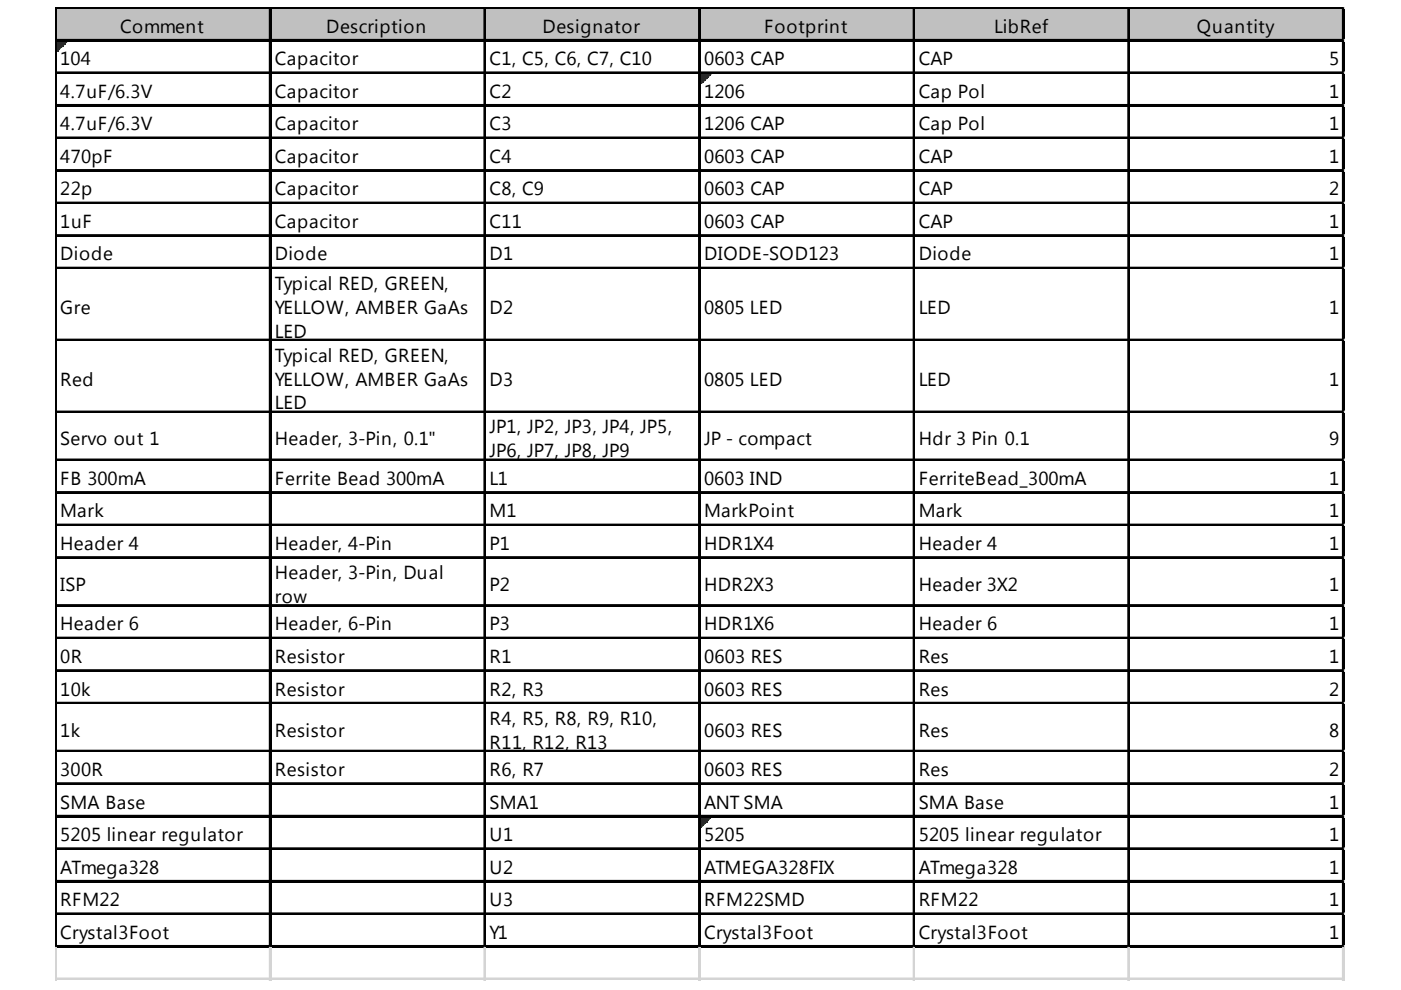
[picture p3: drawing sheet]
<svg xmlns="http://www.w3.org/2000/svg" width="297mm" height="210mm" viewBox="0 0 297 210" stroke-linecap="round" stroke-linejoin="round" font-family="sans-serif">
<defs><g id="words">
<g font-size="4">
<text x="25.5" y="6.9">Comment</text>
<text x="69.2" y="6.9">Description</text>
<text x="115.1" y="6.9">Designator</text>
<text x="162" y="6.9">Footprint</text>
<text x="210.8" y="6.9">LibRef</text>
<text x="253.7" y="6.9">Quantity</text>
<text x="12.8" y="13.8">104</text>
<text x="58.3" y="13.8">Capacitor</text>
<text x="103.8" y="13.8">C1, C5, C6, C7, C10</text>
<text x="149.3" y="13.8">0603 CAP</text>
<text x="194.8" y="13.8">CAP</text>
<text x="281.8" y="13.8">5</text>
<text x="12.8" y="20.7">4.7uF/6.3V</text>
<text x="58.3" y="20.7">Capacitor</text>
<text x="103.8" y="20.7">C2</text>
<text x="149.3" y="20.7">1206</text>
<text x="194.8" y="20.7">Cap Pol</text>
<text x="281.8" y="20.7">1</text>
<text x="12.8" y="27.6">4.7uF/6.3V</text>
<text x="58.3" y="27.6">Capacitor</text>
<text x="103.8" y="27.6">C3</text>
<text x="149.3" y="27.6">1206 CAP</text>
<text x="194.8" y="27.6">Cap Pol</text>
<text x="281.8" y="27.6">1</text>
<text x="12.8" y="34.5">470pF</text>
<text x="58.3" y="34.5">Capacitor</text>
<text x="103.8" y="34.5">C4</text>
<text x="149.3" y="34.5">0603 CAP</text>
<text x="194.8" y="34.5">CAP</text>
<text x="281.8" y="34.5">1</text>
<text x="12.8" y="41.4">22p</text>
<text x="58.3" y="41.4">Capacitor</text>
<text x="103.8" y="41.4">C8, C9</text>
<text x="149.3" y="41.4">0603 CAP</text>
<text x="194.8" y="41.4">CAP</text>
<text x="281.8" y="41.4">2</text>
<text x="12.8" y="48.3">1uF</text>
<text x="58.3" y="48.3">Capacitor</text>
<text x="103.8" y="48.3">C11</text>
<text x="149.3" y="48.3">0603 CAP</text>
<text x="194.8" y="48.3">CAP</text>
<text x="281.8" y="48.3">1</text>
<text x="12.8" y="55.2">Diode</text>
<text x="58.3" y="55.2">Diode</text>
<text x="103.8" y="55.2">D1</text>
<text x="149.3" y="55.2">DIODE-SOD123</text>
<text x="194.8" y="55.2">Diode</text>
<text x="281.8" y="55.2">1</text>
<text x="58.3" y="61.4">Typical RED, GREEN,</text>
<text x="12.8" y="66.5">Gre</text>
<text x="58.3" y="66.5">YELLOW, AMBER GaAs</text>
<text x="58.3" y="71.6">LED</text>
<text x="103.8" y="66.5">D2</text>
<text x="149.3" y="66.5">0805 LED</text>
<text x="194.8" y="66.5">LED</text>
<text x="281.8" y="66.5">1</text>
<text x="58.3" y="76.7">Typical RED, GREEN,</text>
<text x="12.8" y="81.7">Red</text>
<text x="58.3" y="81.7">YELLOW, AMBER GaAs</text>
<text x="103.8" y="81.7">D3</text>
<text x="149.3" y="81.7">0805 LED</text>
<text x="194.8" y="81.7">LED</text>
<text x="281.8" y="81.7">1</text>
<text x="58.3" y="86.8">LED</text>
<text x="12.8" y="94.4">Servo out 1</text>
<text x="58.3" y="94.4">Header, 3-Pin, 0.1&quot;</text>
<text x="103.8" y="91.9">JP1, JP2, JP3, JP4, JP5,</text>
<text x="149.3" y="94.4">JP - compact</text>
<text x="194.8" y="94.4">Hdr 3 Pin 0.1</text>
<text x="281.8" y="94.4">9</text>
<text x="103.8" y="97">JP6, JP7, JP8, JP9</text>
<text x="12.8" y="102.8">FB 300mA</text>
<text x="58.3" y="102.8">Ferrite Bead 300mA</text>
<text x="103.8" y="102.8">L1</text>
<text x="149.3" y="102.8">0603 IND</text>
<text x="194.8" y="102.8">FerriteBead_300mA</text>
<text x="281.8" y="102.8">1</text>
<text x="12.8" y="109.7">Mark</text>
<text x="103.8" y="109.7">M1</text>
<text x="149.3" y="109.7">MarkPoint</text>
<text x="194.8" y="109.7">Mark</text>
<text x="281.8" y="109.7">1</text>
<text x="12.8" y="116.6">Header 4</text>
<text x="58.3" y="116.6">Header, 4-Pin</text>
<text x="103.8" y="116.6">P1</text>
<text x="149.3" y="116.6">HDR1X4</text>
<text x="194.8" y="116.6">Header 4</text>
<text x="281.8" y="116.6">1</text>
<text x="12.8" y="125.3">ISP</text>
<text x="58.3" y="122.8">Header, 3-Pin, Dual</text>
<text x="103.8" y="125.3">P2</text>
<text x="149.3" y="125.3">HDR2X3</text>
<text x="194.8" y="125.3">Header 3X2</text>
<text x="281.8" y="125.3">1</text>
<text x="58.3" y="127.9">row</text>
<text x="12.8" y="133.7">Header 6</text>
<text x="58.3" y="133.7">Header, 6-Pin</text>
<text x="103.8" y="133.7">P3</text>
<text x="149.3" y="133.7">HDR1X6</text>
<text x="194.8" y="133.7">Header 6</text>
<text x="281.8" y="133.7">1</text>
<text x="12.8" y="140.6">0R</text>
<text x="58.3" y="140.6">Resistor</text>
<text x="103.8" y="140.6">R1</text>
<text x="149.3" y="140.6">0603 RES</text>
<text x="194.8" y="140.6">Res</text>
<text x="281.8" y="140.6">1</text>
<text x="12.8" y="147.5">10k</text>
<text x="58.3" y="147.5">Resistor</text>
<text x="103.8" y="147.5">R2, R3</text>
<text x="149.3" y="147.5">0603 RES</text>
<text x="194.8" y="147.5">Res</text>
<text x="281.8" y="147.5">2</text>
<text x="103.8" y="153.6">R4, R5, R8, R9, R10,</text>
<text x="12.8" y="156.2">1k</text>
<text x="58.3" y="156.2">Resistor</text>
<text x="103.8" y="158.7">R11, R12, R13</text>
<text x="149.3" y="156.2">0603 RES</text>
<text x="194.8" y="156.2">Res</text>
<text x="281.8" y="156.2">8</text>
<text x="12.8" y="164.5">300R</text>
<text x="58.3" y="164.5">Resistor</text>
<text x="103.8" y="164.5">R6, R7</text>
<text x="149.3" y="164.5">0603 RES</text>
<text x="194.8" y="164.5">Res</text>
<text x="281.8" y="164.5">2</text>
<text x="12.8" y="171.4">SMA Base</text>
<text x="103.8" y="171.4">SMA1</text>
<text x="149.3" y="171.4">ANT SMA</text>
<text x="194.8" y="171.4">SMA Base</text>
<text x="281.8" y="171.4">1</text>
<text x="12.8" y="178.3">5205 linear regulator</text>
<text x="103.8" y="178.3">U1</text>
<text x="149.3" y="178.3">5205</text>
<text x="194.8" y="178.3">5205 linear regulator</text>
<text x="281.8" y="178.3">1</text>
<text x="12.8" y="185.2">ATmega328</text>
<text x="103.8" y="185.2">U2</text>
<text x="149.3" y="185.2">ATMEGA328FIX</text>
<text x="194.8" y="185.2">ATmega328</text>
<text x="281.8" y="185.2">1</text>
<text x="12.8" y="192.1">RFM22</text>
<text x="103.8" y="192.1">U3</text>
<text x="149.3" y="192.1">RFM22SMD</text>
<text x="194.8" y="192.1">RFM22</text>
<text x="281.8" y="192.1">1</text>
<text x="12.8" y="199">Crystal3Foot</text>
<text x="103.8" y="199">Y1</text>
<text x="149.3" y="199">Crystal3Foot</text>
<text x="194.8" y="199">Crystal3Foot</text>
<text x="281.8" y="199">1</text>
</g>
</g></defs>
<path d="M12 1.8h273.1v7h-273.1z" fill="#c0c0c0"/>
<path d="M12 8.8h2.2M12 9h2.2M12 9.2h1.9" fill="none" stroke="#008000" stroke-width=".36"/>
<path d="M12 9.2h1.9v.3h-1.9z" fill="#008000"/>
<path d="M12 9.5h1.5" fill="none" stroke="#008000" stroke-width=".36"/>
<path d="M12 9.5h1.5v.4h-1.5z" fill="#008000"/>
<path d="M12 9.9h1.1" fill="none" stroke="#008000" stroke-width=".36"/>
<path d="M12 9.9h1.1v.3h-1.1z" fill="#008000"/>
<path d="M12 10.2h.8" fill="none" stroke="#008000" stroke-width=".36"/>
<path d="M12 10.2h.8v.4h-.8z" fill="#008000"/>
<path d="M12 10.6h.4" fill="none" stroke="#008000" stroke-width=".36"/>
<path d="M12 10.6h.4v.4h-.4z" fill="#008000"/>
<path d="M148.5 15.7h2.2M148.5 15.9h2.2M148.5 16.1h1.9" fill="none" stroke="#008000" stroke-width=".36"/>
<path d="M148.5 16.1h1.9v.3h-1.9z" fill="#008000"/>
<path d="M148.5 16.4h1.5" fill="none" stroke="#008000" stroke-width=".36"/>
<path d="M148.5 16.4h1.5v.4h-1.5z" fill="#008000"/>
<path d="M148.5 16.8h1.1" fill="none" stroke="#008000" stroke-width=".36"/>
<path d="M148.5 16.8h1.1v.3h-1.1z" fill="#008000"/>
<path d="M148.5 17.1h.8" fill="none" stroke="#008000" stroke-width=".36"/>
<path d="M148.5 17.1h.8v.4h-.8z" fill="#008000"/>
<path d="M148.5 17.5h.4" fill="none" stroke="#008000" stroke-width=".36"/>
<path d="M148.5 17.5h.4v.4h-.4z" fill="#008000"/>
<path d="M148.5 173.3h2.2M148.5 173.5h2.2M148.5 173.7h1.9" fill="none" stroke="#008000" stroke-width=".36"/>
<path d="M148.5 173.7h1.9v.3h-1.9z" fill="#008000"/>
<path d="M148.5 174h1.5" fill="none" stroke="#008000" stroke-width=".36"/>
<path d="M148.5 174h1.5v.4h-1.5z" fill="#008000"/>
<path d="M148.5 174.4h1.1" fill="none" stroke="#008000" stroke-width=".36"/>
<path d="M148.5 174.4h1.1v.4h-1.1z" fill="#008000"/>
<path d="M148.5 174.8h.8" fill="none" stroke="#008000" stroke-width=".36"/>
<path d="M148.5 174.8h.8v.3h-.8z" fill="#008000"/>
<path d="M148.5 175.1h.4" fill="none" stroke="#008000" stroke-width=".36"/>
<path d="M148.5 175.1h.4v.4h-.4z" fill="#008000"/>
<g fill="none" stroke="#000" stroke-width=".36">
<path d="M11.7 1.5v199.4M11.9 1.5v199.4M12 1.5h273.1M12 1.7h273.1M12 8.4h273.1M12 8.6h273.1M12 15.3h273.1M12 15.5h273.1M57.2 1.9v199M57.4 1.9v199M102.7 1.9v199M102.9 1.9v199"/>
<path d="M148.2 1.9v199M148.4 1.9v199M193.7 1.9v199M193.9 1.9v199M239.2 1.9v199M239.4 1.9v199M284.7 1.9v199M284.9 1.9v199M12 22.2h273.1M12 22.4h273.1M12 29.1h273.1M12 29.3h273.1"/>
<path d="M12 36h273.1M12 36.2h273.1M12 42.9h273.1M12 43.1h273.1M12 49.8h273.1M12 50h273.1M12 56.7h273.1M12 56.9h273.1M12 72h273.1M12 72.2h273.1M12 87.2h273.1M12 87.4h273.1"/>
<path d="M12 97.4h273.1M12 97.6h273.1M12 104.3h273.1M12 104.5h273.1M12 111.2h273.1M12 111.4h273.1M12 118.1h273.1M12 118.3h273.1M12 128.3h273.1M12 128.5h273.1M12 135.2h273.1M12 135.4h273.1"/>
<path d="M12 142.1h273.1M12 142.3h273.1M12 149h273.1M12 149.2h273.1M12 159.1h273.1M12 159.3h273.1M12 166h273.1M12 166.2h273.1M12 172.9h273.1M12 173.1h273.1M12 179.8h273.1M12 180h273.1"/>
<path d="M12 186.7h273.1M12 186.9h273.1M12 193.6h273.1M12 193.8h273.1M12 200.5h273.1M12 200.7h273.1"/>
</g>
<g fill="none" stroke="#d4d4d4" stroke-width=".36">
<path d="M285.1 1.5h.1M11.7 200.9v7M11.9 200.9v7M57.2 200.9v7M57.4 200.9v7M102.7 200.9v7M102.9 200.9v7M148.2 200.9v7M148.4 200.9v7M193.7 200.9v7M193.9 200.9v7M239.2 200.9v7"/>
<path d="M239.4 200.9v7M284.7 200.9v7M284.9 200.9v7"/>
</g>
<path d="M285.1 1.5v.4z" fill="#d4d4d4"/>
<path d="M285.1 8.4h.1" fill="none" stroke="#d4d4d4" stroke-width=".36"/>
<path d="M285.1 8.4v.4z" fill="#d4d4d4"/>
<path d="M285.1 15.3h.1" fill="none" stroke="#d4d4d4" stroke-width=".36"/>
<path d="M285.1 15.3v.4z" fill="#d4d4d4"/>
<path d="M285.1 22.2h.1" fill="none" stroke="#d4d4d4" stroke-width=".36"/>
<path d="M285.1 22.2v.4z" fill="#d4d4d4"/>
<path d="M285.1 29.1h.1" fill="none" stroke="#d4d4d4" stroke-width=".36"/>
<path d="M285.1 29.1v.4z" fill="#d4d4d4"/>
<path d="M285.1 36h.1" fill="none" stroke="#d4d4d4" stroke-width=".36"/>
<path d="M285.1 36v.4z" fill="#d4d4d4"/>
<path d="M285.1 42.9h.1" fill="none" stroke="#d4d4d4" stroke-width=".36"/>
<path d="M285.1 42.9v.4z" fill="#d4d4d4"/>
<path d="M285.1 49.8h.1" fill="none" stroke="#d4d4d4" stroke-width=".36"/>
<path d="M285.1 49.8v.4z" fill="#d4d4d4"/>
<path d="M285.1 56.7h.1" fill="none" stroke="#d4d4d4" stroke-width=".36"/>
<path d="M285.1 56.7v.4z" fill="#d4d4d4"/>
<path d="M285.1 72h.1" fill="none" stroke="#d4d4d4" stroke-width=".36"/>
<path d="M285.1 72v.3z" fill="#d4d4d4"/>
<path d="M285.1 87.2h.1" fill="none" stroke="#d4d4d4" stroke-width=".36"/>
<path d="M285.1 87.2v.4z" fill="#d4d4d4"/>
<path d="M285.1 97.4h.1" fill="none" stroke="#d4d4d4" stroke-width=".36"/>
<path d="M285.1 97.4v.4z" fill="#d4d4d4"/>
<path d="M285.1 104.3h.1" fill="none" stroke="#d4d4d4" stroke-width=".36"/>
<path d="M285.1 104.3v.4z" fill="#d4d4d4"/>
<path d="M285.1 111.2h.1" fill="none" stroke="#d4d4d4" stroke-width=".36"/>
<path d="M285.1 111.2v.4z" fill="#d4d4d4"/>
<path d="M285.1 118.1h.1" fill="none" stroke="#d4d4d4" stroke-width=".36"/>
<path d="M285.1 118.1v.4z" fill="#d4d4d4"/>
<path d="M285.1 128.3h.1" fill="none" stroke="#d4d4d4" stroke-width=".36"/>
<path d="M285.1 128.3v.3z" fill="#d4d4d4"/>
<path d="M285.1 135.2h.1" fill="none" stroke="#d4d4d4" stroke-width=".36"/>
<path d="M285.1 135.2v.3z" fill="#d4d4d4"/>
<path d="M285.1 142.1h.1" fill="none" stroke="#d4d4d4" stroke-width=".36"/>
<path d="M285.1 142.1v.3z" fill="#d4d4d4"/>
<path d="M285.1 149h.1" fill="none" stroke="#d4d4d4" stroke-width=".36"/>
<path d="M285.1 149v.3z" fill="#d4d4d4"/>
<path d="M285.1 159.1h.1" fill="none" stroke="#d4d4d4" stroke-width=".36"/>
<path d="M285.1 159.1v.4z" fill="#d4d4d4"/>
<path d="M285.1 166h.1" fill="none" stroke="#d4d4d4" stroke-width=".36"/>
<path d="M285.1 166v.4z" fill="#d4d4d4"/>
<path d="M285.1 172.9h.1" fill="none" stroke="#d4d4d4" stroke-width=".36"/>
<path d="M285.1 172.9v.4z" fill="#d4d4d4"/>
<path d="M285.1 179.8h.1" fill="none" stroke="#d4d4d4" stroke-width=".36"/>
<path d="M285.1 179.8v.4z" fill="#d4d4d4"/>
<path d="M285.1 186.7h.1" fill="none" stroke="#d4d4d4" stroke-width=".36"/>
<path d="M285.1 186.7v.4z" fill="#d4d4d4"/>
<path d="M285.1 193.6h.1" fill="none" stroke="#d4d4d4" stroke-width=".36"/>
<path d="M285.1 193.6v.4z" fill="#d4d4d4"/>
<path d="M285.1 200.5h.1" fill="none" stroke="#d4d4d4" stroke-width=".36"/>
<path d="M285.1 200.5v.4z" fill="#d4d4d4"/>
<path d="M11.7 207.4h273.4M11.7 207.6h273.4" fill="none" stroke="#d4d4d4" stroke-width=".36"/>
<use href="#words"/>
</svg>
